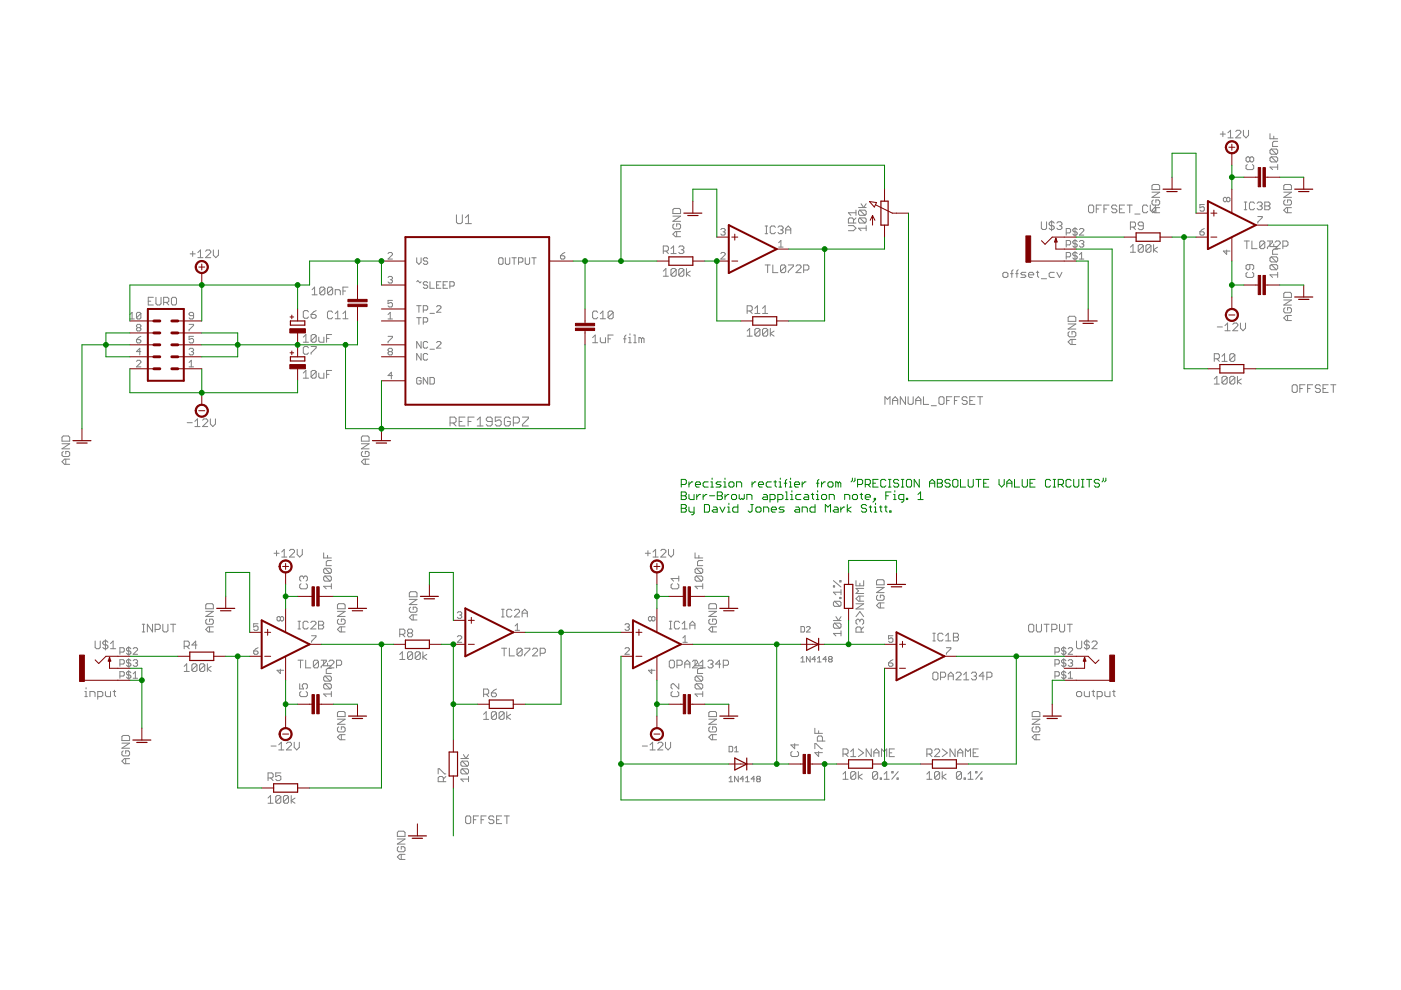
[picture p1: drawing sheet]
<svg xmlns="http://www.w3.org/2000/svg" width="297mm" height="210mm" viewBox="0 0 297 210" stroke-linecap="round" stroke-linejoin="round" font-family="sans-serif">
<g fill="none" stroke="#808080" stroke-width=".21">
<path d="M244.2 39.4l.3-.3h1.1l.3 .3v.8h-1.7zM258.7 28.4h1.1M259.3 27.9v1.1M260.3 28.2l.6-.6v1.6M260.3 29.2h1.2M262 27.9l.3-.3h.5l.3 .3v.3l-1.1 1h1.1M263.6 27.6v1.1l.6 .5 .5-.5v-1.1M264.5 34.9l-.3 .3v.5l.3 .3h1l.3-.3v-.5l-.3-.3M265 33.5l-.3-.2h-.2l-.3 .2v.6l.3 .2h.2l.3-.2M265 33.5l.3-.2h.2l.3 .2v.6l-.3 .2h-.2l-.3-.2M265 33.5v.6M269.3 28.3v1.1h1.6"/>
<path d="M269.5 31.6h1.1l.3 .3v.5l-.3 .3M269.5 33.3h1.1l.3 .2v.6l-.3 .2M269.5 33.3l-.2 .2v.6l.2 .2h1.1M269.5 31.6l-.2 .3v.5l.2 .3h1.1M269.5 33.3l1.1 1M269.5 31.6l1.1 1.1M270.1 28.9v.5M270.9 30h-.8l-.3 .2v.9h1.1M270.9 35.4h-1.6l.5 .6M270.9 34.9v1.1M272.5 39.1h1l.3 .3v.8h-1.6v-.8zM40.3 53.8h1.1"/>
<path d="M40.9 53.3v1.1M42 53.6l.5-.6v1.6M42 54.6h1M43.6 53.3l.3-.3h.5l.3 .3v.3l-1.1 1h1.1M45.2 53v1.1l.6 .5 .5-.5v-1.1M82.3 53.8l.2-.3h.5l.2 .3v.2l-.9 .9h.9M82.3 58.8l.2-.2h.5l.2 .2-.2 .5M82.7 59.3h.3M83 59.3l.2 .2-.2 .5h-.5l-.2-.2M88.3 54.7v.9l.5 .4 .5-.4v-.9M88.3 59.7l.3-.2 .4 .5 .3-.3M90.7 54.9l-.3-.2h-.4l-.3 .4 .3 .3h.4l.3 .4-.3 .2h-.4l-.3-.2"/>
<path d="M90.7 60l-.3-.3h-.4l-.3 .5 .3 .2h.4l.3 .5-.3 .2h-.4l-.3-.2M91.2 59.7v1.4h.9M93.5 59.7h-.9v1.4h.9M94.9 59.7h-.9v1.4h.9M96.8 45.6v1.5l.3 .3h.6l.3-.3v-1.5M98.7 46.2l.6-.6v1.8M98.7 47.4h1.2M106 54.7h.4l.3 .2v.9l-.3 .2h-.4l-.3-.2v-.9zM107.1 54.7v1.1l.3 .2h.4l.3-.2v-1.1M108.5 54.7h1M109 54.7v1.3M109.9 55.6h.7l.3-.2v-.5l-.3-.2h-.7v1.3"/>
<path d="M111.4 54.7v1.1l.2 .2h.5l.2-.2v-1.1M112.8 54.7h.9M113.2 54.7v1.3M118.8 54.2h.7l.3 .5-.3 .2h-.4l-.3-.2zM119.8 53.5l-1 .7M140.6 57.5l.6-.6v1.7M140.6 53.2h.8l.3-.2v-.6l-.3-.2h-.8v1.6M140.6 58.6h1.1M141.2 53.2l.5 .6M142.3 52.7l.5-.5v1.6M142.3 53.8h1.1M142.7 44.5l.2-.3h1.1l.3 .3v.8h-1.6z"/>
<path d="M142.7 45.8h1.6l-1.6 1.1h1.6M142.9 47.5l-.2 .2v.6l.2 .3h1.1l.3-.3v-.6l-.3-.2h-.5v.5M143.4 57.2l-.3-.3h-.6l-.2 .3v1.1M143.4 57.2v1.1l-.3 .3h-.6l-.2-.3M143.4 57.2l-1.1 1.1M143.5 49.1v1.1M143.9 52.4l.3-.2h.5l.3 .2v.3l-.3 .3M144.3 49.1h-1.1l-.5 .6 .5 .5h1.1M144.4 53h.3M144.7 53l.3 .2v.3l-.3 .3h-.5l-.3-.3M145 57.2v1.1l-.3 .3h-.5l-.3-.3M145 57.2l-.3-.3h-.5l-.3 .3v1.1"/>
<path d="M145 57.2l-1.1 1.1M145.5 56.9v1.7M146.3 57.5l-.8 .5 .8 .6M152.8 53.8l.3-.3h.4l.3 .3v.2l-1 .9h1M152.8 48.7l.3-.2h.4l.3 .2-.3 .4M153.3 49.1h.2M153.5 49.1l.3 .3-.3 .4h-.4l-.3-.2M162.2 56.2h1.1M162.2 49.6h.6M162.2 47.9h.6M162.5 47.9v1.7M162.8 56.2v1.6"/>
<path d="M163.9 56.2v1.6h1M164.4 48.2l-.3-.3h-.5l-.3 .3v1.1l.3 .3h.5l.3-.3M165 48.2l.2-.3h.6l.2 .3v.3l-.2 .2M165.1 51.5l.5-.5v1.4M165.1 52.4h.9M165.5 48.7h.3M165.8 48.7l.2 .3v.3l-.2 .3h-.6l-.2-.3M166.6 56.5l-.3-.3h-.5l-.3 .3v1M166.6 56.5v1l-.3 .3h-.5l-.3-.3M166.6 49.6v-1.1l.5-.6 .6 .6v1.1M166.6 56.5l-1.1 1M166.6 48.7h1.1"/>
<path d="M167.1 56.2h1.1v.3l-1.1 1v.3M168.8 56.5l.2-.3h.6l.2 .3v.2l-1 1.1h1M170.4 57.3h.8l.3-.3v-.5l-.3-.3h-.8v1.6M179.9 47.8h1.1l.5 .6-.5 .5h-1.1M181 47.3v-.8l-.3-.3h-.6l-.2 .3v.8h1.6M181.5 45.1h-1.6l.5 .6M181.5 44.6v1.1M181.5 46.2l-.5 .5M182 44h1.6M182.3 44.6h1.1l.2 .2v.6l-.2 .3M182.3 46.2h1.1l.2 .3v.5l-.2 .3M182.3 46.2l-.3 .3v.5l.3 .3h1.1"/>
<path d="M182.3 44.6l-.3 .2v.6l.3 .3h1.1M182.3 46.2l1.1 1.1M182.3 44.6l1.1 1.1M182.6 43.2l.5 .8 .5-.8M183.6 48.4h-1.6l.6 .5M183.6 47.8v1.1M212.9 57.7h.5l.3 .3v.5l-.3 .3h-.5l-.3-.3v-.5zM214.2 58h.6M214.8 57.2l-.3 .3v1.3M215.3 58h.6M215.9 57.2l-.3 .3v1.3M217.5 57.7h-.8l-.3 .3 .3 .3h.6l.2 .2-.2 .3h-.9"/>
<path d="M218.1 58.3h1.1v-.3l-.3-.3h-.6l-.2 .3v.5l.2 .3h.6M219.7 57.7h.5M220 57.5v1l.2 .3M220.8 47v1.4l.3 .3h.5l.3-.3v-1.4M220.8 59.1h1.1M223 46.8v2.1M223.5 47.3l-.3-.3h-.5l-.3 .3v.3l.3 .3h.5l.3 .2v.3l-.3 .3h-.5l-.3-.3M223.5 57.7h-.8l-.3 .3v.5l.3 .3h.8M224.1 47.3l.2-.3h.6l.2 .3v.3l-.2 .3M224.1 57.7l.5 1.1 .5-1.1M224.6 47.9h.3M224.9 47.9l.2 .2v.3l-.2 .3h-.6l-.2-.3"/>
<path d="M226.1 54.5h.7l.2-.3v-.4l-.2-.3h-.7v1.4M226.1 49.4h.7l.2-.3v-.4l-.2-.2h-.7v1.3M226.1 51.9h.7l.2-.2v-.5l-.2-.2h-.7v1.4M227.9 48.2v1.9M227.9 50.8v1.8M227.9 53.3v1.9M228.4 48.7l-.2-.2h-.5l-.2 .2 .2 .4h.5l.2 .3-.2 .4h-.5l-.2-.2M228.4 53.8l-.2-.3h-.5l-.2 .3 .2 .4h.5l.2 .3-.2 .4h-.5l-.2-.2M228.4 51.2l-.2-.2h-.5l-.2 .2 .2 .5h.5l.2 .2-.2 .5h-.5l-.2-.2M228.9 54.9h.9M228.9 48.7l.2-.2h.5l.2 .2v.2l-.9 .9h.9M228.9 51.2l.2-.2h.5l.2 .2-.2 .5"/>
<path d="M228.9 54l.4-.5v1.4M229.3 51.7h.3M229.6 51.7l.2 .2-.2 .5h-.5l-.2-.2M230.8 43.8l.3-.3h.5l.3 .3v1l-.3 .3h-.5l-.3-.3zM232.4 44.3h.6M233.5 43.5h-1.1v1.6M234.1 44.3h.5M235.1 43.5h-1v1.6M236.8 43.8l-.3-.3h-.5l-.3 .3v.2l.3 .3h.5l.3 .3v.2l-.3 .3h-.5l-.3-.3M237.3 44.3h.6M238.4 43.5h-1.1v1.6h1.1M239 43.5h1.1"/>
<path d="M239.5 43.5v1.6M239.7 48.2h.8l.2-.3v-.6l-.2-.2h-.8v1.6M239.7 52.4l.5-.5v1.6M239.7 53.5h1M240.2 48.2l.5 .5M240.6 45.4h1.1M242.4 52.1v1.1l-.3 .3h-.5l-.3-.3M242.4 47.9h-.8l-.3-.3v-.3l.3-.2h.5l.3 .2v1.1l-.3 .3h-.5l-.3-.3M242.4 52.1l-.3-.2h-.5l-.3 .2v1.1M242.4 52.1l-1.1 1.1M243.3 43.8l-.2-.3h-.6l-.2 .3v1l.2 .3h.6l.2-.3M243.9 43.5v1.1l.5 .5 .6-.5v-1.1"/>
<path d="M244 52.1v1.1l-.2 .3h-.6l-.2-.3M244 52.1l-.2-.2h-.6l-.2 .2v1.1M244 52.1l-1 1.1M244.2 40.7h1.7l-1.7 1.1h1.7M244.5 42.4l-.3 .3v.5l.3 .3h1.1l.3-.3v-.5l-.3-.3h-.5v.5M244.6 51.9v1.6M245.1 44v1.1M245.4 52.4l-.8 .6 .8 .5M245.9 44h-1.1l-.6 .6 .6 .5h1.1M254.4 49.1h.7l.2 .5-.2 .2h-.5l-.2-.2zM255.3 48.5l-.9 .6M255.3 43.4h-.9v.7l.7-.3 .2 .3v.4l-.2 .3h-.5l-.2-.3"/>
<path d="M260.1 42.1l.2-.3 .5 .3v.4l-.3 .3-.4-.3M260.1 42.1l-.3-.3-.4 .3v.4l.2 .3 .5-.3M260.1 42.1v.4M260.1 53v.9l-.7-.7h1.4M263.8 51.1h1.1M263.8 44.5h.6M263.8 42.8h.6M264.1 42.8v1.7M264.4 51.1v1.6M264.5 57.7l-.3 .3v.5l.3 .3h1l.3-.3v-.5l-.3-.3M265 56.1v.8l-.3 .3h-.2l-.3-.3v-.5l.3-.3h1l.3 .3v.5l-.3 .3M265.4 51.1v1.6h1.1"/>
<path d="M266 43.1l-.3-.3h-.5l-.3 .3v1.1l.3 .3h.5l.3-.3M266.5 43.1l.3-.3h.5l.3 .3v.3l-.3 .3M266.7 45.9h.9v.2l-.9 1v.2M267.1 43.7h.2M267.3 43.7l.3 .2v.3l-.3 .3h-.5l-.3-.3M268.2 51.4l-1.1 1.1M268.2 51.4l-.3-.3h-.5l-.3 .3v1.1M268.2 51.4v1.1l-.3 .2h-.5l-.3-.2M268.2 42.8h.8l.3 .3v.3l-.3 .3 .3 .2v.3l-.3 .3h-.8zM268.2 43.7h.8M268.7 51.1h1.1v.3l-1.1 1.1v.2M269.3 51.2v1.1h1.6"/>
<path d="M269.5 54.5h1.1l.3 .2v.6l-.3 .2M269.5 56.1h1.1l.3 .3v.5l-.3 .3M269.5 54.5l-.2 .2v.6l.2 .2h1.1M269.5 56.1l-.2 .3v.5l.2 .3h1.1M269.5 56.1l1.1 1.1M269.5 54.5l1.1 1M270.1 51.7v.6M270.3 51.4l.3-.3h.6l.2 .3v.2l-1.1 1.1h1.1M270.9 52.8h-.8l-.3 .3v.8h1.1M270.9 57.7v1.1M270.9 58.3h-1.6l.5 .5M272 52.2h.8l.3-.3v-.5l-.3-.3h-.8v1.6"/>
<path d="M272.2 40.7h1.6l-1.6 1.1h1.6M272.5 42.4l-.3 .3v.5l.3 .3h1l.3-.3v-.5l-.3-.3h-.5v.5M273 44v1.1M273.8 44h-1.1l-.5 .6 .5 .5h1.1M27.5 67.6h1M27.5 66.7l.5-.5v1.4M28.9 76.6l.3-.2h.4l.3 .2v.3l-1 .9h1M28.9 72h.7l.3 .5-.3 .2h-.4l-.3-.2zM29.2 69.5l-.3-.3 .3-.4h.4l.3 .2-.3 .5M29.2 69.5l-.3 .2 .3 .5h.4l.3-.3-.3-.4M29.2 69.5h.4M29.9 74.5h-1l.7-.6v1.3"/>
<path d="M29.9 66.5v.9l-.3 .2h-.4l-.3-.2M29.9 71.3l-1 .7M29.9 66.5l-.3-.3h-.4l-.3 .3v.9M29.9 66.5l-1 .9M31.4 63.9h.6M32.5 63h-1.1v1.7h1.1M33.1 63v1.4l.2 .3h.6l.2-.3v-1.4M34.7 64.1h.8l.3-.2v-.6l-.3-.3h-.8v1.7M35.2 64.1l.6 .6M36.6 63h.5l.3 .3v1.1l-.3 .3h-.5l-.3-.3v-1.1zM40.1 76.9l.5-.5v1.4M40.1 77.8h.9"/>
<path d="M40.1 74.1l.2-.2h.5l.2 .2v.2l-.2 .2M40.1 68.8h.9v.2l-.9 .9v.3M40.6 74.5h.2M40.8 74.5l.2 .3v.2l-.2 .2h-.5l-.2-.2M41 71.3h-.9v.7l.5-.2 .4 .2v.5l-.2 .2h-.5l-.2-.2M41 66.9h-.7l-.2-.2 .2-.5h.5l.2 .3v.9l-.2 .2h-.5l-.2-.2M64.3 71.5l.6-.6v1.7M64.3 79.1l.6-.6v1.7M64.3 72.6h1.1M65.4 66.1l-.3-.3h-.5l-.3 .3v1.1l.3 .3h.5l.3-.3M65.4 73.7l-.3-.2h-.5l-.3 .2v1.1l.3 .3h.5l.3-.3M66 66.7h.8l.2 .3v.2l-.2 .3h-.6l-.2-.3z"/>
<path d="M66 73.5h1v.2l-1 1.1v.3M66.2 61.4l.5-.5v1.6M66.2 62.5h1M67 71.2v1.1l-.2 .3h-.6l-.2-.3M67 71.2l-.2-.3h-.6l-.2 .3v1.1M67 78.8l-.2-.3h-.6l-.2 .3v1.1M67 78.8v1.1l-.2 .3h-.6l-.2-.3M67 71.2l-1 1.1M67 78.8l-1 1.1M67 65.8l-.5 .3-.5 .6M67.6 71.5v.8l.3 .3h.8v-1.1M67.6 79.1v.8l.3 .3h.8v-1.1"/>
<path d="M68.9 61.2v1l-.3 .3h-.5l-.3-.3M68.9 61.2l-.3-.3h-.5l-.3 .3v1M68.9 61.2l-1.1 1M69.2 71.8h.6M69.2 79.4h.6M70.3 70.9h-1.1v1.7M70.3 78.5h-1.1v1.7M70.5 61.2l-.2-.3h-.6l-.3 .3v1M70.5 66.2l-.2-.2h-.6l-.3 .2v1.1l.3 .3h.6l.2-.3M70.5 61.2v1l-.2 .3h-.6l-.3-.3M70.5 61.2l-1.1 1M71.1 62.5v-1.1h.8l.3 .3v.8"/>
<path d="M71.1 67.6h1.1M71.1 66.5l.5-.5v1.6M72.7 61.7h.6M72.7 67.6h1.1M72.7 66.5l.6-.5v1.6M73.8 60.9h-1.1v1.6M82.3 71.3h.9v.2l-.9 1v.2M82.3 67.6h.9M82.3 66.7l.4-.5v1.4M82.5 74.5l-.2 .3 .2 .4h.5l.2-.2-.2-.5M82.5 74.5l-.2-.2 .2-.4h.5l.2 .2-.2 .4M82.5 74.5h.5"/>
<path d="M83.2 63.7h-.9v.7l.7-.2 .2 .2v.5l-.2 .2h-.5l-.2-.2M83.2 79.6h-.9l.7-.7v1.4M88.3 64.8h1M88.3 67.4h1M88.8 64.8v1.4M88.8 67.4v1.3M89.3 72.4v1.4l-1-1.4v1.4M89.3 75v1.3l-1-1.3v1.3M89.7 65.7h.7l.3-.2v-.5l-.3-.2h-.7v1.4M89.7 68.3h.7l.3-.2v-.5l-.3-.2h-.7v1.3M90.7 72.6l-.3-.2h-.4l-.3 .2v1l.3 .2h.4l.3-.2M90.7 75.2l-.3-.2h-.4l-.3 .2v.9l.3 .2h.4l.3-.2"/>
<path d="M91.2 66.4h.9M91.2 74h.9M92.6 60.4h.4M92.6 65l.2-.2h.5l.2 .2v.3l-.9 .9h.9M92.6 72.6l.2-.2h.5l.2 .2v.3l-.9 .9h.9M94 60.4h.4M95.4 60.7h.7l.2-.3v-.4l-.2-.3h-.7v1.4M125.6 71.6l.6-.6v1.7M125.6 72.7h1.1M126.7 66.2l-.3-.2h-.5l-.3 .2v1.1l.3 .3h.5l.3-.3M127.3 71.6v.8l.3 .3h.8v-1.1M127.3 67.6h1.1"/>
<path d="M127.3 66.5l.5-.5v1.6M128.9 71.8h.6M130 66.2l-.3-.2h-.5l-.3 .2v1.1M130 71h-1.1v1.7M130 66.2l-1.1 1.1M130 66.2v1.1l-.3 .3h-.5l-.3-.3M132.2 71.8h.5M132.7 71l-.2 .3v1.4M133.3 72.7h.5M133.3 71.6h.3v1.1M133.6 70.8v.2M134.4 72.7h.5"/>
<path d="M134.4 71h.2v1.7M136 71.8l-.3-.2h-.2v1.1M136 71.8v.9M136 71.8l.3-.2 .2 .2v.9M158.4 70.2l.5-.6v1.7M158.4 71.3h1.1M158.4 65.9h.8l.3-.2v-.6l-.3-.3h-.8v1.7M158.9 65.9l.6 .6M160 66.5h1.1M160 65.4l.6-.6v1.7M161.1 69.9v1.1l-.2 .3h-.6l-.3-.3M161.1 69.9l-.2-.3h-.6l-.3 .3v1.1"/>
<path d="M161.1 69.9l-1.1 1.1M161.7 65.4l.5-.6v1.7M161.7 66.5h1.1M162.8 69.9v1.1l-.3 .3h-.6l-.2-.3M162.8 69.9l-.3-.3h-.6l-.2 .3v1.1M162.8 69.9l-1.1 1.1M163.3 69.6v1.7M164.1 70.2l-.8 .5 .8 .6M226.5 68.7h1.6l-1.6 1.1h1.6M226.7 70.3l-.2 .3v.5l.2 .3h1.1l.3-.3v-.5l-.3-.3h-.5v.6M226.7 67.1h1.1l.3 .2v.8h-1.6v-.8zM227.3 72v1"/>
<path d="M228.1 72h-1.1l-.5 .5 .5 .5h1.1M257.5 76.1h.8l.2-.3v-.5l-.2-.3h-.8v1.6M258 76.1l.5 .5M258.1 69.3h1.1M259.1 75.5l.5-.5v1.6M259.1 76.6h1.1M259.7 69l.6-.5v1.6M259.7 70.1h1.1M261.4 68.8l.2-.3h.6l.2 .3v.2l-1 1.1h1M261.8 75.3l-.3-.3h-.5l-.3 .3v1M261.8 75.3v1l-.3 .3h-.5l-.3-.3M261.8 75.3l-1.1 1"/>
<path d="M262.4 79.8v1.6M263 68.5v1.1l.5 .5 .6-.5v-1.1M272.2 63.6h1.6l-1.6 1.1h1.6M272.5 65.2l-.3 .3v.6l.3 .2h1l.3-.2v-.6l-.3-.3h-.5v.6M272.5 62h1l.3 .3v.8h-1.6v-.8zM273 66.9v1.1M273.8 66.9h-1.1l-.5 .5 .5 .6h1.1M13.1 94.1h1.7l-1.7 1.1h1.7M13.4 95.7l-.3 .3v.5l.3 .3h1.1l.3-.3v-.5l-.3-.3h-.6v.6M13.4 92.4h1.1l.3 .3v.8h-1.7v-.8zM13.9 97.3v1.1M14.8 97.3h-1.1l-.6 .6 .6 .5h1.1"/>
<path d="M39.7 89.6h1.1M41.3 89.3l.6-.5v1.6M41.3 90.4h1.1M42.9 89.1l.3-.3h.6l.2 .3v.2l-1.1 1.1h1.1M44.6 88.8v1.1l.5 .5 .6-.5v-1.1M64.3 80.2h1.1M76.6 94.1h1.7l-1.7 1.1h1.7M76.6 92.7l.3-.3h1.1l.3 .3v.8h-1.7zM76.9 95.7l-.3 .3v.5l.3 .3h1.1l.3-.3v-.5l-.3-.3h-.6v.6M77.4 97.3v1.1M78.3 97.3h-1.1l-.6 .6 .6 .5h1.1M89.3 80.3l-.3-.3h-.4l-.3 .3v.9l.3 .2h.4l.3-.2v-.5h-.5"/>
<path d="M90.7 80v1.4l-1-1.4v1.4M91.2 80h.7l.2 .3v.9l-.2 .2h-.7zM95.4 89.7h1l.3-.3v-.6l-.3-.4h-1v1.9M96.1 89.7l.6 .6M97.3 89.4h.7M98.6 88.4h-1.3v1.9h1.3M99.3 89.4h.6M100.5 88.4h-1.2v1.9M101.2 90.3h1.2M101.2 89l.6-.6v1.9M104.4 89.4h-1l-.3-.4v-.2l.3-.4h.6l.4 .4v1.2l-.4 .3h-.6l-.3-.3M106.3 88.4h-1.3v1l1-.4 .3 .4v.6l-.3 .3h-.7l-.3-.3"/>
<path d="M108.2 88.8l-.3-.4h-.6l-.4 .4v1.2l.4 .3h.6l.3-.3v-.6h-.7M108.8 89.7h1l.3-.3v-.6l-.3-.4h-1v1.9M110.8 88.4h1.2v.4l-1.2 1.2v.3h1.2M187.6 85.7v-1.6l.6 .6 .5-.6v1.6M189.3 85.7v-1l.5-.6 .5 .6v1M189.3 84.9h1M192 84.1v1.6l-1.1-1.6v1.6M192.5 84.1v1.4l.3 .2h.5l.3-.2v-1.4M194.2 84.9h1M194.2 85.7v-1l.5-.6 .5 .6v1M195.8 84.1v1.6h1.1M197.4 86h1.1"/>
<path d="M199.3 84.1h.6l.3 .3v1.1l-.3 .2h-.6l-.2-.2v-1.1zM200.7 84.9h.6M201.8 84.1h-1.1v1.6M202.4 84.9h.5M203.4 84.1h-1v1.6M205.1 84.4l-.3-.3h-.5l-.3 .3v.3l.3 .2h.5l.3 .3v.3l-.3 .2h-.5l-.3-.2M205.6 84.9h.6M206.7 84.1h-1.1v1.6h1.1M207.3 84.1h1M207.8 84.1v1.6M257.5 80.3l.5-.5v1.6M257.5 81.4h1"/>
<path d="M260.2 80.1v1.1l-.3 .2h-.5l-.3-.2M260.2 80.1l-.3-.3h-.5l-.3 .3v1.1M260.2 80.1l-1.1 1.1M261.8 80.1v1.1l-.3 .2h-.5l-.3-.2M261.8 80.1l-.3-.3h-.5l-.3 .3v1.1M261.8 80.1l-1.1 1.1M263.2 80.3l-.8 .6 .8 .5M274.2 81.6h.6l.2 .3v1l-.2 .3h-.6l-.2-.3v-1zM275.6 82.4h.5M276.7 81.6h-1.1v1.6M277.2 82.4h.6M278.3 81.6h-1.1v1.6"/>
<path d="M280 81.9l-.3-.3h-.6l-.2 .3v.2l.2 .3h.6l.3 .3v.2l-.3 .3h-.6l-.2-.3M280.5 82.4h.6M281.6 81.6h-1.1v1.6h1.1M282.2 81.6h1M282.7 81.6v1.6M58.1 117.3h1.1M58.6 116.8v1.1M59.7 118.1h1.1M59.7 117l.6-.5v1.6M61.4 116.8l.2-.3h.6l.2 .3v.2l-1 1.1h1M63 116.5v1.1l.5 .5 .6-.5v-1.1M68.6 117.2v1.1h1.7"/>
<path d="M69.4 117.8v.5M70.3 118.9h-.9l-.2 .2v.8h1.1M136.8 117.3h1.1M137.4 116.8v1.1M138.5 117l.5-.5v1.6M138.5 118.1h1.1M140.1 116.8l.3-.3h.5l.3 .3v.2l-1.1 1.1h1.1M141.7 116.5v1.1l.6 .5 .5-.5v-1.1M147.4 117.2v1.1h1.6M148.2 117.8v.5M149 118.9h-.8l-.3 .2v.8h1.1M20.2 135.9v1.4l.2 .2h.6l.3-.2v-1.4"/>
<path d="M22.4 135.6v2.2M22.9 136.2l-.3-.3h-.5l-.3 .3v.3l.3 .2h.5l.3 .3v.3l-.3 .2h-.5l-.3-.2M23.4 137.5h1.1M23.4 136.5l.6-.6v1.6M25.4 138.3h.7l.3-.3v-.4l-.3-.3h-.7v1.4M27.3 137.1v1.9M27.3 139.6v1.9M27.7 137.6l-.2-.3h-.4l-.3 .3 .3 .4h.4l.2 .3-.2 .4h-.4l-.3-.2M28.2 137.6l.3-.3h.4l.3 .3v.2l-1 .9h1M30.2 134h.5M30.2 132.4h.5M30.4 132.4v1.6"/>
<path d="M32.3 132.4v1.6l-1.1-1.6v1.6M32.9 133.5h.8l.3-.3v-.6l-.3-.2h-.8v1.6M34.5 132.4v1.3l.3 .3h.5l.3-.3v-1.3M36.2 132.4h1.1M36.7 132.4v1.6M39.1 137h.8l.2-.2v-.6l-.2-.3h-.8v1.7M39.6 137l.5 .6M41.8 136.8h-1.1l.8-.9v1.7M43.6 129.6h1.6l-1.6 1.1h1.6M43.9 131.3l-.3 .2v.6l.3 .3h1.1l.2-.3v-.6l-.2-.2h-.6v.5M43.9 128h1.1l.2 .3v.8h-1.6v-.8zM44.4 132.9v1.1"/>
<path d="M45.2 132.9h-1l-.6 .6 .6 .5h1M53.8 138h.7l.2 .5-.2 .2h-.5l-.2-.2zM54.7 132.2h-.9v.7l.5-.2 .4 .2v.5l-.2 .2h-.5l-.2-.2M54.7 137.3l-.9 .7M59.4 131l-.2-.3-.5 .3v.4l.3 .3 .4-.3M59.4 131l.3-.3 .4 .3v.4l-.2 .3-.5-.3M59.4 131v.4M63.2 140h1.1M63.2 133.3h.5M63.2 131.7h.5M63.4 131.7v1.6M63.7 140v1.6"/>
<path d="M63.8 123.8l-.3 .2v.6l.3 .2h1.1l.3-.2v-.6l-.3-.2M64.4 122.4l-.3-.3h-.3l-.3 .3v.5l.3 .3M64.4 122.4l.2-.3h.3l.3 .3v.5l-.3 .3M64.4 122.4v.3M64.8 140v1.6h1.1M65.3 132l-.2-.3h-.6l-.2 .3v1.1l.2 .2h.6l.2-.2M65.9 132l.3-.3h.5l.3 .3v.3l-1.1 1h1.1M66.1 134.8h.9v.2l-.9 1v.2M67.5 131.7h.8l.3 .3v.3l-.3 .2 .3 .3v.3l-.3 .2h-.8zM67.5 132.5h.8M68.1 140h1.1v.3l-1.1 1v.3M68.9 122.1l-.3 .3v.5l.3 .3h1.1"/>
<path d="M68.9 122.1h1.1l.3 .3v.5l-.3 .3M68.9 120.5l-.3 .3v.5l.3 .3h1.1M68.9 120.5h1.1l.3 .3v.5l-.3 .3M68.9 122.1l1.1 1.1M68.9 120.5l1.1 1.1M70.3 124.3h-1.7l.6 .5M70.3 123.8v1M71.5 129.6h1.7l-1.7 1.1h1.7M71.5 128.3l.3-.3h1.1l.3 .3v.8h-1.7zM71.8 131.3l-.3 .2v.6l.3 .3h1.1l.3-.3v-.6l-.3-.2h-.5v.5M72.4 132.9v1.1M73.2 132.9h-1.1l-.6 .6 .6 .5h1.1"/>
<path d="M84.8 134.5h.8l.3-.3v-.5l-.3-.3h-.8v1.6M84.8 138.7l.5-.5v1.6M84.8 139.8h1.1M85.3 134.5l.6 .5M86.7 134.2l-.3-.3v-.2l.3-.3h.5l.3 .3v.2l-.3 .3M86.7 134.2l-.3 .3v.2l.3 .3h.5l.3-.3v-.2l-.3-.3M86.7 134.2h.5M86.8 127.1h1.6l-1.6 1.1h1.6M87.1 128.7l-.3 .3v.5l.3 .3h1l.3-.3v-.5l-.3-.3h-.5v.6M87.1 125.5h1l.3 .2v.8h-1.6v-.8zM87.5 138.5l-1.1 1.1M87.5 138.5v1.1l-.3 .2h-.5l-.3-.2"/>
<path d="M87.5 138.5l-.3-.3h-.5l-.3 .3v1.1M87.6 130.4v1M88.4 130.4h-1.1l-.5 .5 .5 .5h1.1M89.1 138.5v1.1l-.3 .2h-.5l-.3-.2M89.1 138.5l-.3-.3h-.5l-.3 .3v1.1M89.1 138.5l-1.1 1.1M89.7 138.2v1.6M90.5 138.7l-.8 .6 .8 .5M97 135l.2-.2h.5l.2 .2v.3l-.9 .9h.9M97 129.9l.2-.2h.5l.2 .2-.2 .5M97.4 130.4h.3M97.7 130.4l.2 .2-.2 .5h-.5l-.2-.2"/>
<path d="M106.3 137.4h1.1M106.3 130.8h.6M106.3 129.2h.6M106.6 129.2v1.6M106.9 137.4v1.7M108 137.4v1.7h1.1M108.5 129.5l-.3-.3h-.5l-.3 .3v1l.3 .3h.5l.3-.3M109.1 129.5l.2-.3h.6l.3 .3v.2l-1.1 1.1h1.1M109.2 133.6h1M109.2 132.7l.5-.5v1.4M110.7 137.7l-.3-.3h-.5l-.3 .3v1.1M110.7 137.7v1.1l-.3 .3h-.5l-.3-.3"/>
<path d="M110.7 130.8v-1.1l.6-.5 .5 .5v1.1M110.7 137.7l-1.1 1.1M110.7 130h1.1M111.3 137.4h1v.3l-1 1.1v.3M112.9 137.7l.3-.3h.5l.3 .3v.3l-1.1 1.1h1.1M114.5 138.5h.8l.3-.2v-.6l-.3-.3h-.8v1.7M132.5 132.5l.2-.3h.5l.2 .3-.2 .4M132.5 137.6l.2-.3h.5l.2 .3v.2l-.9 .9h.9M133 132.9h.2M133.2 132.9l.2 .3-.2 .4h-.5l-.2-.2M138.2 131l.2-.3 .5 .3v.4l-.3 .3-.4-.3M138.2 131l-.3-.3-.4 .3v.4l.2 .3 .5-.3"/>
<path d="M138.2 131v.4M141.9 133.3h.6M141.9 131.7h.6M142.2 140h.5l.3 .3v1l-.3 .3h-.5l-.3-.3v-1zM142.2 131.7v1.6M142.6 123.8l-.3 .2v.6l.3 .2h1l.3-.2v-.6l-.3-.2M143.9 122.1v1.1M143.9 122.7h-1.6l.5 .5M144.1 132l-.3-.3h-.5l-.3 .3v1.1l.3 .2h.5l.3-.2M144.6 132.3l.6-.6v1.6M144.6 133.3h1.1M144.8 135.3l.4-.5v1.4"/>
<path d="M144.8 136.2h.9M146.3 133.3v-1l.5-.6 .5 .6v1M146.3 132.5h1M147.6 120.5h1.1l.3 .3v.5l-.3 .3M147.6 122.1h1.1l.3 .3v.5l-.3 .3M147.6 122.1l-.2 .3v.5l.2 .3h1.1M147.6 120.5l-.2 .3v.5l.2 .3h1.1M147.6 122.1l1.1 1.1M147.6 120.5l1.1 1.1M149 123.8v1M149 124.3h-1.6l.5 .5M150.3 129.6h1.6l-1.6 1.1h1.6"/>
<path d="M150.6 131.3l-.3 .2v.6l.3 .3h1l.3-.3v-.6l-.3-.2h-.5v.5M150.6 128h1l.3 .3v.8h-1.6v-.8zM151.1 132.9v1.1M151.9 132.9h-1.1l-.5 .6 .5 .5h1.1M169.8 132.8h.6l.2 .2v.8l-.2 .2h-.6zM169.8 139.6l.4-.4v1.2M171 133l.2-.2h.4l.2 .2v.2l-.8 .8h.8M171.8 139.2v1.2l-.8-1.2v1.2M172.9 139.8h-.8l.6-.6v1.2M173.3 139.6l.4-.4v1.2M175.3 139.8h-.8l.6-.6v1.2M175.9 139.8l-.2 .2 .2 .4h.3l.2-.2-.2-.4"/>
<path d="M175.9 139.8h.3M175.9 139.8l-.2-.2 .2-.4h.3l.2 .2-.2 .4M176.7 124.2h.3v.3h-.3zM176.7 131.6h1.6M176.7 123.1l1.6 1.4M177 127.5h1.1l.2 .2v.6l-.2 .3M177 132.1h1.1l.2 .3v.5l-.2 .3M177 132.1l-.3 .3v.5l.3 .3h1.1M177 127.5l-.3 .2v.6l.3 .3h1.1M177 132.1l1.1 1.1M177 127.5l1.1 1.1M177.2 130.7l.6 .9 .5-.9"/>
<path d="M178.1 123.1h.2v.3h-.2zM178.1 126.7h.2v.2h-.2zM178.3 134.3h-1.6l.5 .5M178.3 125v1.1M178.3 133.8v1M178.3 125.6h-1.6l.5 .5M181.5 128h1.6l-1.6 1.1h1.6M181.5 123.1v1.1h1.6v-1.1M181.5 130.7l.8-1 .8 1M182.3 131.6l-.3-.3h-.2l-.3 .3v.5l.3 .3M182.3 131.6l.3-.3h.2l.3 .3v.5l-.3 .3M182.3 123.7v.5"/>
<path d="M182.3 126.4v1.1M182.3 131.6v.2M182.6 134v-.8l-.3-.3h-.5l-.3 .3v.8h1.6M183.1 126.4h-1.1l-.5 .5 .5 .6h1.1M183.1 132.9l-.5 .6M183.1 124.8h-1.6l.5 .5-.5 .5h1.6M185.8 124.5h1.7l-1.7 1.1h1.7M186.1 126.2l-.3 .2v.6l.3 .3h1.1l.3-.3v-.6l-.3-.2h-.6v.5M186.1 122.9h1.1l.3 .3v.8h-1.7v-.8zM186.6 127.8v1.1M187.5 127.8h-1.1l-.6 .6 .6 .5h1.1M189.3 134.8h-.9v.7l.4-.2 .5 .2v.5l-.2 .2h-.5l-.2-.2"/>
<path d="M189.3 139.9l-.9 .7M197.8 135.9h.5M197.8 134.3h.5M198 134.3v1.6M199.9 134.5l-.2-.2h-.6l-.2 .2v1.1l.2 .3h.6l.2-.3M200.5 134.8l.5-.5v1.6M200.5 135.9h1.1M200.7 137.3h.9v.3l-.9 .9v.2M202.1 134.3h.8l.3 .2v.3l-.3 .3 .3 .2v.3l-.3 .3h-.8zM202.1 135.1h.8M218.1 132.6l.3-.2h.5l.3 .2v1.1l-.3 .3h-.5l-.3-.3zM219.7 132.4v1.3l.3 .3h.5l.3-.3v-1.3"/>
<path d="M221.4 132.4h1M221.9 132.4v1.6M223 133.5h.8l.3-.3v-.6l-.3-.2h-.8v1.6M223.7 138.3h.7l.2-.3v-.4l-.2-.3h-.7v1.4M224.6 132.4v1.3l.3 .3h.5l.3-.3v-1.3M225.5 137.1v1.9M225.5 139.6v1.9M226 137.6l-.2-.3h-.5l-.2 .3 .2 .4h.5l.2 .3-.2 .4h-.5l-.2-.2M226.3 132.4h1.1M226.5 137.6l.2-.3h.5l.2 .3v.2l-.9 .9h.9M226.8 132.4v1.6M228.2 135.9v1.4l.3 .2h.6l.2-.2v-1.4"/>
<path d="M230.4 135.6v2.2M231 136.2l-.3-.3h-.6l-.2 .3v.3l.2 .2h.6l.3 .3v.3l-.3 .2h-.6l-.2-.2M231.5 136.2l.3-.3h.5l.3 .3v.3l-1.1 1h1.1M18 146.6h.2v1.1M18 147.7h.5M18.2 145.8v.3M19.1 147.7v-1.1h.8l.3 .3v.8M20.7 147.7h.8l.3-.3v-.5l-.3-.3h-.8v1.7M22.4 146.6v.8l.2 .3h.8v-1.1M24 146.6h.5M24.3 146.3v1.1l.2 .3M25.4 140.8h.7l.3-.2v-.5l-.3-.2h-.7v1.4"/>
<path d="M25.4 143.3h.7l.3-.2v-.5l-.3-.2h-.7v1.4M25.8 156.2l.3-.3h1.1l.3 .3v.8h-1.7zM25.8 157.6h1.7l-1.7 1h1.7M26.1 159.2l-.3 .3v.5l.3 .3h1.1l.3-.3v-.5l-.3-.3h-.6v.5M27.3 142.2v1.8M27.7 140.1l-.2-.2h-.4l-.3 .2 .3 .5h.4l.2 .2-.2 .5h-.4l-.3-.3M27.7 142.6l-.2-.2h-.4l-.3 .2 .3 .5h.4l.2 .2-.2 .5h-.4l-.3-.2M28.2 143.8h1M28.2 142.9l.5-.5v1.4M28.2 140.1l.3-.2h.4l.3 .2-.3 .5M28.7 140.6h.2M28.9 140.6l.3 .2-.3 .5h-.4l-.3-.3"/>
<path d="M39.1 141.3l.5-.6v1.7M39.1 142.4h1M41.8 141v1.1l-.3 .3h-.5l-.3-.3M41.8 141l-.3-.3h-.5l-.3 .3v1.1M41.8 141l-1.1 1.1M43.4 141v1.1l-.3 .3h-.5l-.3-.3M43.4 141l-.3-.3h-.5l-.3 .3v1.1M43.4 141l-1.1 1.1M44 140.7v1.7M44.8 141.3l-.8 .5 .8 .6M57.5 158.2h1M59.1 159h1.1"/>
<path d="M59.1 157.9l.5-.5v1.6M59.4 141.9v.9l-.7-.7h1.4M60.7 157.6l.3-.2h.6l.2 .2v.3l-1.1 1.1h1.1M62.4 157.4v1.1l.5 .5 .6-.5v-1.1M63.5 145v1.1h.9l-.3-.6v-.3l.3-.2h.5l.3 .2v.6l-.3 .3M63.8 146.6l-.3 .3v.5l.3 .3h1.1l.3-.3v-.5l-.3-.3M67.5 140.3l-.2-.3h-.6l-.3 .3v1M67.5 140.3v1l-.2 .3h-.6l-.3-.3M67.5 140.3l-1.1 1M68.6 140.1v1.1h1.7M68.9 143.3h1.1l.3 .3v.5l-.3 .3M68.9 145l-.3 .2v.6l.3 .3h1.1"/>
<path d="M68.9 145h1.1l.3 .2v.6l-.3 .3M68.9 143.3l-.3 .3v.5l.3 .3h1.1M68.9 145l1.1 1.1M68.9 143.3l1.1 1.1M69.4 140.6v.6M69.7 140.3l.3-.3h.5l.3 .3v.2l-1.1 1.1h1.1M70.3 147.2h-1.7l.6 .5M70.3 141.7h-.9l-.2 .3v.8h1.1M70.3 146.6v1.1M71.4 141.1h.8l.2-.3v-.5l-.2-.3h-.8v1.6M71.5 152.5h1.7l-1.7 1.1h1.7M71.5 151.1l.3-.2h1.1l.3 .2v.8h-1.7z"/>
<path d="M71.8 154.1l-.3 .3v.5l.3 .3h1.1l.3-.3v-.5l-.3-.3h-.5v.6M72.4 155.8v1M73.2 155.8h-1.1l-.6 .5 .6 .5h1.1M98.3 160l.5 .8 .5-.8M102.5 147.2h.9l.2-.3v-.5l-.2-.3h-.9v1.6M102.5 151.4l.6-.5v1.6M102.5 152.5h1.1M103.1 147.2l.5 .5M104.2 146.9h.8l.3 .3v.2l-.3 .3h-.6l-.2-.3zM105.3 151.2v1.1l-.3 .2h-.6l-.2-.2M105.3 151.2l-.3-.3h-.6l-.2 .3v1.1M105.3 151.2l-1.1 1.1"/>
<path d="M105.3 146.1l-.6 .3-.5 .5M106.9 151.2v1.1l-.3 .2h-.5l-.3-.2M106.9 151.2l-.3-.3h-.5l-.3 .3v1.1M106.9 151.2l-1.1 1.1M107.4 150.9v1.6M108.3 151.4l-.9 .6 .9 .5M136.2 158.2h1.1M137.8 157.9l.6-.5v1.6M137.8 159h1.1M138.2 141.9v.9l-.7-.7h1.4M139.5 157.6l.2-.2h.6l.2 .2v.3l-1 1.1h1M141.1 157.4v1.1l.5 .5 .6-.5v-1.1"/>
<path d="M142.6 146.6l-.3 .3v.5l.3 .3h1l.3-.3v-.5l-.3-.3M143.5 141.1h.9l.2-.3v-.5l-.2-.3h-.9v1.6M143.9 145v1.1l-1.1-1.1h-.2l-.3 .2v.6l.3 .3M145.2 141.6v-1.1l.5-.5 .6 .5v1.1M145.2 140.8h1.1M146.8 140.3l.3-.3h.5l.3 .3v.2l-1.1 1.1h1.1M147.4 140.1v1.1h1.6M147.6 143.3h1.1l.3 .3v.5l-.3 .3M147.6 145h1.1l.3 .2v.6l-.3 .3M147.6 143.3l-.2 .3v.5l.2 .3h1.1M147.6 145l-.2 .2v.6l.2 .3h1.1M147.6 145l1.1 1.1"/>
<path d="M147.6 143.3l1.1 1.1M148.2 140.6v.6M148.4 141.6h1.1M148.4 140.5l.6-.5v1.6M149 141.7h-.8l-.3 .3v.8h1.1M149 146.6v1.1M149 147.2h-1.6l.5 .5M150.1 140.3l.2-.3h.6l.3 .3v.2l-.3 .3M150.3 151.1l.3-.2h1l.3 .2v.8h-1.6zM150.3 152.5h1.6l-1.6 1.1h1.6M150.6 154.1l-.3 .3v.5l.3 .3h1l.3-.3v-.5l-.3-.3h-.5v.6M150.6 140.8h.3"/>
<path d="M150.9 140.8l.3 .3v.2l-.3 .3h-.6l-.2-.3M151.1 155.8v1M151.9 155.8h-1.1l-.5 .5 .5 .5h1.1M152.8 140.8h-1.1l.8-.8v1.6M153.4 141.1h.8l.3-.3v-.5l-.3-.3h-.8v1.6M154.6 158.2h.6l.1 .2v.8l-.1 .2h-.6zM155.7 159.4h.8M155.7 158.6l.4-.4v1.2M167.9 159.3l-.2 .3v.5l.2 .3h1.1l.3-.3v-.5l-.3-.3M168.5 157.7v1l-.8-.8h1.6M169.8 140.4h.8M172.8 154.4v1.1h1.6"/>
<path d="M172.8 158.7v-1h.2l1.1 1h.3M173.3 140.4h.8M173.6 159.3v1.1l-.8-.8h1.6M173.6 154.9v.6M174.4 157.1v-.8l-.3-.3h-.5l-.3 .3v.8h1.6M178.7 159.9h.8l.3-.3v-.5l-.3-.3h-.8v1.6M179.3 159.9l.5 .5M180.4 159.3l.5-.5v1.6M182 158.8l1.1 .8-1.1 .8M184.7 158.8v1.6l-1.1-1.6v1.6M185.3 159.6h1.1M188.4 140.6h.7l.2 .4-.2 .3h-.5l-.2-.3z"/>
<path d="M188.6 159.6h.5M189.6 158.8h-1v1.6h1M196.5 159.9h.8l.3-.3v-.5l-.3-.3h-.8v1.6M197 159.9l.6 .5M198 142.5h.6l.3 .3v1.1l-.3 .2h-.6l-.2-.2v-1.1zM198.1 159.1l.3-.3h.5l.3 .3v.2l-1.1 1.1h1.1M199.4 143.6h.8l.3-.3v-.5l-.3-.3h-.8v1.6M199.8 158.8l1.1 .8-1.1 .8M201 144.1v-1l.6-.6 .5 .6v1M201 143.3h1.1M202.5 158.8v1.6l-1.1-1.6v1.6M202.7 142.8l.2-.3h.6l.3 .3v.3l-1.1 1h1.1"/>
<path d="M203.1 159.6h1M204.3 144.1h1.1M204.3 143.1l.6-.6v1.6M206 142.8l.2-.3h.6l.2 .3v.3l-.2 .2M206.3 159.6h.6M206.5 143.3h.3M206.8 143.3l.2 .3v.3l-.2 .2h-.6l-.2-.2M207.4 158.8h-1.1v1.6h1.1M208.7 143.3h-1.1l.8-.8v1.6M209.2 143.6h.8l.3-.3v-.5l-.3-.3h-.8v1.6M218.8 152.5h1.7l-1.7 1.1h1.7M218.8 151.1l.3-.2h1.1l.3 .2v.8h-1.7z"/>
<path d="M219.1 154.1l-.3 .3v.5l.3 .3h1.1l.3-.3v-.5l-.3-.3h-.5v.6M219.7 155.8v1M220.5 155.8h-1.1l-.6 .5 .6 .5h1.1M223.7 140.8h.7l.2-.2v-.5l-.2-.2h-.7v1.4M223.7 143.3h.7l.2-.2v-.5l-.2-.2h-.7v1.4M225.5 142.2v1.8M226 142.6l-.2-.2h-.5l-.2 .2 .2 .5h.5l.2 .2-.2 .5h-.5l-.2-.2M226 140.1l-.2-.2h-.5l-.2 .2 .2 .5h.5l.2 .2-.2 .5h-.5l-.2-.3M226.5 140.1l.2-.2h.5l.2 .2-.2 .5M226.5 143.8h.9M226.5 142.9l.4-.5v1.4M226.9 140.6h.3"/>
<path d="M227.2 140.6l.2 .2-.2 .5h-.5l-.2-.3M228.5 146.6h.6l.2 .3v.5l-.2 .3h-.6l-.3-.3v-.5zM229.9 146.6v.8l.2 .3h.9v-1.1M231.5 146.6h.6M231.8 146.3v1.1l.3 .3M232.6 147.7h.8l.3-.3v-.5l-.3-.3h-.8v1.7M234.3 146.6v.8l.2 .3h.8v-1.1M235.9 146.6h.5M236.2 146.3v1.1l.2 .3M26.6 160.8v1.1M27.5 160.8h-1.1l-.6 .6 .6 .5h1.1M56.8 165h.8l.3-.3v-.6l-.3-.2h-.8v1.6"/>
<path d="M56.8 169.2l.6-.5v1.6M56.8 170.3h1.1M57.4 165l.5 .5M59.5 163.9h-1v.8l.5-.3h.3l.2 .3v.5l-.2 .3h-.6l-.2-.3M59.5 169v1l-.2 .3h-.6l-.2-.3M59.5 169l-.2-.3h-.6l-.2 .3v1M59.5 169l-1 1M61.2 169v1l-.3 .3h-.5l-.3-.3M61.2 169l-.3-.3h-.5l-.3 .3v1M61.2 169l-1.1 1M61.7 168.7v1.6M62.5 169.2l-.8 .6 .8 .5"/>
<path d="M84.2 177.9h1.7l-1.7 1.1h1.7M84.5 179.5l-.3 .3v.5l.3 .3h1.1l.3-.3v-.5l-.3-.3h-.5v.6M84.5 176.2h1.1l.3 .3v.8h-1.7v-.8zM92.9 164.1v-1.1h.3l1.1 1.1h.2M94 165.7v-.8l-.3-.3h-.5l-.3 .3v.8h1.6M94.5 164.6l-.5 .6M97.7 160.8h1.6M98 161.4h1.1l.2 .2v.6l-.2 .3M98 163h1.1l.2 .3v.5l-.2 .3M98 163l-.3 .3v.5l.3 .3h1.1M98 161.4l-.3 .2v.6l.3 .3h1.1M98 163l1.1 1.1"/>
<path d="M98 161.4l1.1 1.1M98.7 173.3l.3-.3h.5l.3 .3v1l-.3 .3h-.5l-.3-.3zM99.3 165.2h-1.6l.6 .5M99.3 164.6v1.1M100.4 173.8h.5M101.5 173h-1.1v1.6M102 173.8h.6M103.1 173h-1.1v1.6M104.7 173.3l-.2-.3h-.6l-.3 .3v.2l.3 .3h.6l.2 .3v.2l-.2 .3h-.6l-.3-.3M105.3 173.8h.5M106.4 173h-1.1v1.6h1.1M106.9 173h1.1"/>
<path d="M107.5 173v1.6M154.6 165l.4-.4v1.2M154.6 165.8h.7M156.5 164.6v1.2l-.8-1.2v1.2M157.7 165.2h-.8l.6-.6v1.2M158.1 165.8h.8M158.1 165l.4-.4v1.2M160 165.2h-.7l.5-.6v1.2M160.6 165.2l-.2 .2 .2 .4h.4l.2-.2-.2-.4M160.6 165.2h.4M160.6 165.2l-.2-.2 .2-.4h.4l.2 .2-.2 .4M178.7 165.2h1.1"/>
<path d="M178.7 164.1l.6-.5v1.6M180.4 160.4h1M181.4 163.9v1.1l-.2 .2h-.6l-.2-.2M181.4 163.9l-.2-.3h-.6l-.2 .3v1.1M181.4 163.9l-1 1.1M182 163.6v1.6M182.8 164.1l-.8 .6 .8 .5M185.3 160.4v-1.1l.5-.5 .6 .5v1.1M186.1 163.9v1.1l-.3 .2h-.5l-.3-.2M186.1 163.9l-.3-.3h-.5l-.3 .3v1.1M186.1 163.9l-1.1 1.1M186.6 165h.3v.2h-.3z"/>
<path d="M186.9 160.4v-1.6l.6 .5 .5-.5v1.6M187.5 165.2h1M187.5 164.1l.5-.5v1.6M189.1 163.6h.3v.3h-.3zM190.2 165h.2v.2h-.2zM190.4 163.6l-1.3 1.6M196.5 164.1l.5-.5v1.6M196.5 165.2h1.1M199.2 163.9v1.1l-.3 .2h-.5l-.3-.2M199.2 163.9l-.3-.3h-.5l-.3 .3v1.1M199.2 163.9l-1.1 1.1M199.8 163.6v1.6"/>
<path d="M200.6 164.1l-.8 .6 .8 .5M203.1 160.4v-1.1l.5-.5 .5 .5v1.1M203.9 163.9v1.1l-.3 .2h-.5l-.3-.2M203.9 163.9l-.3-.3h-.5l-.3 .3v1.1M203.9 163.9l-1.1 1.1M204.4 165h.3v.2h-.3zM204.7 160.4v-1.6l.5 .5 .6-.5v1.6M205.2 165.2h1.1M205.2 164.1l.6-.5v1.6M206.9 163.6h.2v.3h-.2zM208 165h.2v.2h-.2zM208.2 163.6l-1.3 1.6"/>
<path d="M85.1 181.1v1.1M85.9 181.1h-1.1l-.6 .6 .6 .5h1.1"/>
</g>
<path d="M86 50.3h30.4v35.5h-30.4zM154.5 47.7l10.2 5.1-10.2 5.1zM256.1 42.7l10.2 5-10.2 5.1zM31.3 65.5h7.7v15.2h-7.7zM55.5 131.5l10.1 5.1-10.1 5.1zM98.7 129l10.1 5.1-10.1 5zM134.2 131.5l10.2 5.1-10.2 5.1zM190.1 134.1l10.1 5-10.1 5.1z" fill="none" stroke="#800000" stroke-width=".42"/>
<g fill="none" stroke="#800000" stroke-width=".21">
<path d="M248.5 37.6v2.5M260.5 31.2h1.3M261.2 30.6v1.3M261.2 32.5v2.5M263.7 37.6h3.1M268.3 37.6h3M276.4 37.6v2.5M42.1 56.6h1.3M42.8 56v1.3M42.8 57.9v2.5M80.9 55.4h5.1M116.4 55.4h5.1"/>
<path d="M139.3 55.4h2.5M146.9 55.4h2.5M146.9 42.7v2.5M152 55.4h2.5M152 50.3h2.5M155.2 55.4h1.2M155.2 50.3h1.2M155.8 49.6v1.3M164.7 52.8h2.5M184.3 42.7l1.5 .2-.4 1zM185 45.7v2M185 45.7l-.5 1"/>
<path d="M185 45.7l.5 1M185.7 43.4l3.5 1.8h3.4M187.5 40.1v2.6M187.5 47.7v2.6M218.5 55.4h9.7M223.9 50.5v2.3h4.3M228.2 50.3h-5.1l-1.5 1.5-.8-.8M238.3 50.3h2.6M246 50.3h2.5M253.6 50.3h2.5M253.6 45.2h2.5M256.7 50.3h1.3"/>
<path d="M256.7 45.2h1.3M257.4 44.6v1.2M261.2 40.1v5.1M261.2 50.3v5.1M266.3 47.7h2.5M27.5 78.2h5.1M27.5 75.6h5.1M27.5 73.1h5.1M27.5 70.6h5.1M27.5 68.1h5.1M37.7 78.2h5.1M37.7 75.6h5.1"/>
<path d="M37.7 73.1h5.1M37.7 70.6h5.1M37.7 68.1h5.1M61.5 67.2h.8M61.5 74.8h.8M61.9 66.8v.8M61.9 74.4v.8M63.1 65.5v2.6M63.1 70.6v5M63.1 78.2v2.5M75.8 60.4v3.1M75.8 65v3.1"/>
<path d="M80.9 75.6h5.1M80.9 73.1h5.1M80.9 68.1h5.1M80.9 60.4h5.1M80.9 65.5h5.1M124 65.5v3.1M124 70.1v3M157.1 68.1h2.5M164.7 68.1h2.5M230.7 65.5v2.6M256.1 78.2h2.5M260.5 66.8h1.3"/>
<path d="M261.2 63v2.5M263.7 78.2h2.6M263.7 60.4h3.1M268.3 60.4h3M276.4 60.4v2.6M17.4 90.9v2.5M42.1 87.1h1.3M42.8 83.3v2.5M80.9 80.7h5.1M80.9 90.9v2.5M60.6 119.5v1.2M139.3 119.5v1.2"/>
<path d="M23.2 139.4v2.3h4.3M27.5 139.1h-5l-1.6 1.6-.7-.8M37.7 139.1h2.5M45.3 139.1h2.6M47.9 126.4v2.6M52.9 134.1h2.6M52.9 139.1h2.6M56.1 134.1h1.3M56.1 139.1h1.3M56.7 133.4v1.3M59.9 120.1h1.3M60.6 121.4v2.5"/>
<path d="M60.6 129v5.1M60.6 139.1v5.1M63.1 126.4h3M65.6 136.6h2.6M67.7 126.4h3M75.8 126.4v2.6M83.4 136.6h2.6M91 136.6h2.6M91 123.9v2.5M96.1 136.6h2.6M96.1 131.5h2.6M99.3 136.6h1.3"/>
<path d="M99.3 131.5h1.3M99.9 130.9v1.3M108.8 134.1h2.6M131.7 134.1h2.5M131.7 139.1h2.5M134.8 134.1h1.3M134.8 139.1h1.3M135.5 133.4v1.3M138.6 120.1h1.3M139.3 121.4v2.5M139.3 129v5.1M139.3 139.1v5.1"/>
<path d="M141.8 126.4h3.1M144.4 136.6h2.5M146.4 126.4h3M154.5 126.4v2.6M169.8 136.6h5M179.9 121.4v2.5M179.9 129v2.5M187.5 136.6h2.6M190.1 121.4v2.5M190.7 136.6h1.3M191.3 136v1.2M200.2 139.1h2.6"/>
<path d="M225.6 139.1h5.1l1.5 1.6 .8-.8M230 139.4v2.3h-4.4M17.9 144.2h9.6M30.1 154.4v2.5M59.9 155.6h1.3M60.6 151.8v2.6M63.1 149.3h3M67.7 149.3h3M75.8 149.3v2.5M96.1 156.9v2.5M101.2 149.3h2.5M108.8 149.3h2.6"/>
<path d="M138.6 155.6h1.3M139.3 151.8v2.6M141.8 149.3h3.1M146.4 149.3h3M154.5 149.3v2.5M187.5 141.7h2.6M190.7 141.7h1.3M223.1 149.3v2.5M225.6 144.2h9.7M55.5 167.1h2.5M63.1 167.1h2.5M88.5 174.7v2.5"/>
<path d="M96.1 164.5v2.6M154.5 162h5.1M167.2 162h3.1M171.8 162h3M177.4 162h2.5M185 162h2.5M195.2 162h2.5M202.8 162h2.5"/>
</g>
<g fill="#800000" stroke="#800000" stroke-width=".21">
<path d="M144.9 124.4h.5v4.1h-.5z"/>
<path d="M145.9 124.4h.5v4.1h-.5z"/>
<path d="M144.9 147.3h.5v4h-.5z"/>
<path d="M145.9 147.3h.5v4h-.5z"/>
<path d="M170.3 160h.5v4h-.5z"/>
<path d="M171.3 160h.5v4h-.5z"/>
<path d="M66.1 124.4h.6v4.1h-.6z"/>
<path d="M67.2 124.4h.5v4.1h-.5z"/>
<path d="M66.1 147.3h.6v4h-.6z"/>
<path d="M67.2 147.3h.5v4h-.5z"/>
<path d="M16.9 138.9h1v5.6h-1z"/>
<path d="M235.3 138.9h1v5.6h-1z"/>
<path d="M61.4 69.7h3.3v.9h-3.3z"/>
<path d="M61.4 77.3h3.3v.9h-3.3z"/>
<path d="M266.8 35.5h.5v4.1h-.5z"/>
<path d="M267.8 35.5h.5v4.1h-.5z"/>
<path d="M266.8 58.4h.5v4.1h-.5z"/>
<path d="M267.8 58.4h.5v4.1h-.5z"/>
<path d="M217.5 50h1v5.6h-1z"/>
<path d="M122 69.6h4.1v.5h-4.1z"/>
<path d="M122 68.6h4.1v.5h-4.1z"/>
<path d="M73.8 64.5h4v.5h-4z"/>
<path d="M73.8 63.5h4v.5h-4z"/>
</g>
<g fill="none" stroke="#800000" stroke-width=".25">
<path d="M141.8 54.5h5.1v1.7h-5.1zM145 45.2h3.8M145.8 45.7h2.2M186.8 42.7h1.5v5h-1.5zM223.9 50.5l.2 .8h-.5zM240.9 49.4h5.1v1.8h-5.1zM246.6 40.1h3.8M247.4 40.6h2.2M274.5 40.1h3.8M275.3 40.6h2.2M61.6 68.1h3v.8h-3zM61.6 75.6h3v.9h-3z"/>
<path d="M159.6 67.2h5.1v1.7h-5.1zM228.8 68.1h3.8M229.6 68.6h2.2M258.6 77.3h5.1v1.8h-5.1zM274.5 63h3.8M275.3 63.5h2.2M15.5 93.4h3.8M16.3 93.9h2.2M79 93.4h3.8M79.8 93.9h2.2M23.2 139.4l.3 .8h-.5zM40.2 138.3h5.1v1.7h-5.1z"/>
<path d="M46 129h3.8M46.8 129.5h2.2M73.9 129h3.8M74.7 129.5h2.2M86 135.7h5v1.8h-5zM89.1 126.4h3.8M89.9 127h2.2M152.6 129h3.8M153.4 129.5h2.2M171 135.3l2.6 1.3-2.6 1.3zM173.6 135.3v2.6M179 123.9h1.8v5.1h-1.8z"/>
<path d="M188.2 123.9h3.8M189 124.4h2.2M230 139.4l.2 .8h-.5zM28.2 156.9h3.8M29 157.4h2.2M73.9 151.8h3.8M74.7 152.3h2.2M95.2 159.4h1.8v5.1h-1.8zM103.7 148.4h5.1v1.8h-5.1zM152.6 151.8h3.8M153.4 152.3h2.2M221.2 151.8h3.8"/>
<path d="M222 152.3h2.2M58 166.2h5.1v1.8h-5.1zM86.6 177.2h3.8M87.4 177.7h2.2M155.8 160.7l2.5 1.3-2.5 1.3zM158.3 160.7v2.6M179.9 161.1h5.1v1.8h-5.1zM197.7 161.1h5.1v1.8h-5.1z"/>
</g>
<g fill="#800000" stroke="#800000" stroke-width=".21">
<path d="M138.3 119.1a1.4 1.4 0 0 1 2.2 .3 1.4 1.4 0 0 1-.8 2.1 1.4 1.4 0 0 1-1.8-1.4h.2a1.15 1.15 0 0 1 1.6-1.1 1.15 1.15 0 0 1 .3 1.9 1.15 1.15 0 0 1-1.8-.5l-.1-.3h-.2z" fill-rule="evenodd"/>
<path d="M138.3 154.7a1.4 1.4 0 0 1 2.2 .2 1.4 1.4 0 0 1-.8 2.1 1.4 1.4 0 0 1-1.8-1.4h.2a1.15 1.15 0 0 1 1.7-1 1.15 1.15 0 0 1 .2 1.9 1.15 1.15 0 0 1-1.8-.6l-.1-.3h-.2z" fill-rule="evenodd"/>
<path d="M59.5 119.1a1.39 1.39 0 0 1 2.2 .3 1.39 1.39 0 0 1-.8 2 1.39 1.39 0 0 1-1.7-1.3h.2a1.14 1.14 0 0 1 1.6-1.1 1.14 1.14 0 0 1 .3 1.9 1.14 1.14 0 0 1-1.8-.5l-.1-.3h-.2z" fill-rule="evenodd"/>
<path d="M59.5 154.7a1.4 1.4 0 0 1 2.3 .2 1.4 1.4 0 0 1-.9 2.1 1.4 1.4 0 0 1-1.7-1.4h.2a1.14 1.14 0 0 1 1.6-1 1.14 1.14 0 0 1 .3 1.9 1.14 1.14 0 0 1-1.8-.6l-.1-.3h-.2z" fill-rule="evenodd"/>
<path d="M41.8 55.7a1.39 1.39 0 0 1 2.2 .2 1.39 1.39 0 0 1-.9 2.1 1.39 1.39 0 0 1-1.7-1.4h.2a1.15 1.15 0 0 1 1.6-1.1 1.15 1.15 0 0 1 .3 1.9 1.15 1.15 0 0 1-1.8-.5l-.1-.3h-.2z" fill-rule="evenodd"/>
<path d="M41.8 86.1a1.4 1.4 0 0 1 2.2 .3 1.4 1.4 0 0 1-.9 2 1.4 1.4 0 0 1-1.7-1.3h.2a1.15 1.15 0 0 1 1.7-1.1 1.15 1.15 0 0 1 .2 1.9 1.15 1.15 0 0 1-1.8-.5l-.1-.3h-.2z" fill-rule="evenodd"/>
<path d="M260.2 30.3a1.4 1.4 0 0 1 2.2 .2 1.4 1.4 0 0 1-.8 2.1 1.4 1.4 0 0 1-1.8-1.4h.2a1.15 1.15 0 0 1 1.6-1.1 1.15 1.15 0 0 1 .3 1.9 1.15 1.15 0 0 1-1.8-.5l-.1-.3h-.2z" fill-rule="evenodd"/>
<path d="M260.2 65.8a1.4 1.4 0 0 1 2.2 .2 1.4 1.4 0 0 1-.8 2.1 1.4 1.4 0 0 1-1.8-1.3h.2a1.15 1.15 0 0 1 1.6-1.1 1.15 1.15 0 0 1 .3 1.9 1.15 1.15 0 0 1-1.8-.5l-.1-.3h-.2z" fill-rule="evenodd"/>
</g>
<path d="M32.6 73.1h1.3M32.6 75.6h1.3M32.6 78.2h1.3M32.6 68.1h1.3M32.6 70.6h1.3M36.4 73.1h1.3M36.4 75.6h1.3M36.4 78.2h1.3M36.4 68.1h1.3M36.4 70.6h1.3" fill="none" stroke="#800000" stroke-width=".61"/>
<g fill="none" stroke="#008000" stroke-width=".21">
<path d="M248.5 37.6v-5.1h5.1v12.7M261.2 37.6h2.5M261.2 35v5.1M271.3 37.6h5.1M75.8 55.4v5M121.5 55.4h17.8M124 55.4v10.1M146.9 42.7v-2.6h5.1v10.2M149.4 55.4h2.6v12.7h5.1M174.8 52.8v15.3h-7.6M187.5 40.1v-5.1h-55.8v20.4M187.5 50.3v2.5h-20.3"/>
<path d="M192.6 45.2v35.5h43.2v-27.9h-7.6M228.2 55.4h2.5v10.1M228.2 50.3h10.1M248.5 50.3h5.1M251 50.3v27.9h5.1M261.2 55.4v7.6M268.8 47.7h12.7v30.5h-15.2M27.5 70.6h-5v5h5M27.5 73.1h-10.1v17.8M27.5 78.2v5.1h35.6v-2.6M42.8 70.6h7.6v5h-7.6M42.8 60.4v7.7"/>
<path d="M42.8 78.2v5.1M63.1 60.4v5.1M73.3 73.1v17.8h50.7v-17.8M75.8 68.1v5h-33M80.9 60.4v-5h-15.3v5h-38.1v7.7M261.2 60.4h2.5M271.3 60.4h5.1M80.9 80.7v10.2M144.4 102.7h.8l.3-.3v-.5l-.3-.3h-.8v1.7M144.4 104.3h.8l.3 .3v.2l-.3 .3 .3 .3v.3l-.3 .2h-.8zM144.4 107h.8l.3 .2v.3l-.3 .3 .3 .3v.2l-.3 .3h-.8zM144.4 105.1h.8"/>
<path d="M144.4 107.8h.8M146.1 102.2v1.1M146.1 104.8v.9l.2 .2h.9v-1.1M146.1 107.5v.8l.2 .3h.9M146.9 102.2h-.3l-.5 .5M147.2 107.5v1.4l-.3 .2h-.3M147.4 102.7h1.1v-.3l-.2-.2h-.6l-.3 .2v.6l.3 .3h.6M147.7 104.8v1.1M148.5 104.8h-.2l-.6 .6M149.1 104.8v1.1M149.4 107h.8l.2 .2v1.1l-.2 .3h-.8zM149.9 104.8h-.3l-.5 .6"/>
<path d="M150.2 102.2h-.8l-.3 .2v.6l.3 .3h.8M150.4 105.1h1.1M150.7 102.2h.3v1.1M150.7 103.3h.6M151 101.4v.2M151.3 107.5h.5l.3 .3v.8h-.8l-.3-.3 .3-.2h.8M152.1 104.3h.8l.3 .3v.2l-.3 .3 .3 .3v.3l-.3 .2h-.8zM152.1 105.1h.8M152.6 107.5l.6 1.1 .5-1.1M152.9 102.2h-.8l-.3 .2 .3 .3h.5l.3 .3-.3 .3h-.8M153.4 102.2h.3v1.1M153.4 103.3h.6"/>
<path d="M153.7 101.4v.2M153.7 104.8v1.1M154.3 107.5h.2v1.1M154.3 108.6h.5M154.5 106.7v.3M154.5 104.8h-.2l-.6 .6M154.8 102.2h.5l.3 .2v.6l-.3 .3h-.5l-.3-.3v-.6zM155.3 104.8h.6l.3 .3v.6l-.3 .2h-.6l-.2-.2v-.6zM156.2 103.3v-1.1h.8l.2 .2v.9M156.4 107v1.6h-.8l-.3-.3v-.5l.3-.3h.8M156.7 104.8v.9l.3 .2 .3-.2 .2 .2 .3-.2v-.9M158.3 105.9v-1.1h.9l.2 .3v.8"/>
<path d="M159.2 107h.5M159.4 102.2v1.1M159.4 107v1.3l-.2 .3h-.3l-.3-.3M160.3 102.2h-.3l-.6 .5M160.3 107.8l.2-.3h.6l.3 .3v.5l-.3 .3h-.6l-.2-.3zM160.8 102.7h1.1v-.3l-.3-.2h-.5l-.3 .2v.6l.3 .3h.5M161.9 104.8h.5l.3 .3v.8h-.8l-.3-.2 .3-.3h.8M161.9 108.6v-1.1h.8l.3 .3v.8M163.3 105.9h.8l.2-.2v-.6l-.2-.3h-.8v1.7M163.5 102.2h-.8l-.2 .2v.6l.2 .3h.8M163.5 108.1h1.1v-.3l-.2-.3h-.6l-.3 .3v.5l.3 .3h.6M164.1 102.2h.5"/>
<path d="M164.4 101.9v1.1l.2 .3M164.9 105.9h.8l.3-.2v-.6l-.3-.3h-.8v1.7M165.2 102.2h.2v1.1M165.2 103.3h.5M165.4 101.4v.2M166.3 102.4h.5M166.3 107.5h-.9l-.2 .3 .2 .3h.6l.3 .2-.3 .3h-.8M166.5 104.3h.3v1.6M166.5 105.9h.6M166.8 101.6l-.3 .3v1.4M167.4 102.2h.2v1.1M167.4 103.3h.5"/>
<path d="M167.6 101.4v.2M167.6 105.9h.6M167.6 104.8h.3v1.1M167.9 104v.3M168.4 102.7h1.1v-.3l-.2-.2h-.6l-.3 .2v.6l.3 .3h.6M168.7 107.5h.6l.2 .3v.8h-.8l-.3-.3 .3-.2h.8M169.8 104.8h-.8l-.3 .3v.6l.3 .2h.8M170.1 102.2v1.1M170.1 108.6v-1.1h.8l.3 .3v.8M170.6 104.8h.6l.2 .3v.8h-.8l-.3-.2 .3-.3h.8M170.9 102.2h-.3l-.5 .5M172 104.8h.5"/>
<path d="M172.3 104.6v1.1l.2 .2M172.8 107v1.6h-.8l-.3-.3v-.5l.3-.3h.8M173.1 102.4h.5M173.1 104.8h.3v1.1M173.1 105.9h.5M173.4 104v.3M173.6 101.6l-.2 .3v1.4M174.2 102.2v1.1M174.5 104.8h.5l.3 .3v.6l-.3 .2h-.5l-.3-.2v-.6zM175 102.2h-.3l-.5 .5M175 108.6v-1.6l.5 .5 .6-.5v1.6M175.8 102.2h.6l.2 .2v.6l-.2 .3h-.6l-.3-.3v-.6z"/>
<path d="M175.8 105.9v-1.1h.8l.3 .3v.8M176.9 107.5h.5l.3 .3v.8h-.8l-.3-.3 .3-.2h.8M177.7 102.4l-.3-.2h-.2v1.1M177.7 102.4v.9M177.7 102.4l.3-.2 .3 .2v.9M178.3 107.5v1.1M179.1 105.9v-1.1h.8l.3 .3v.8M179.1 107.5h-.3l-.5 .6M179.6 107v1.6M180.4 107.5l-.8 .6 .8 .5M180.7 101.4v.5l-.3 .3M181 104.8h.5l.3 .3v.6l-.3 .2h-.5l-.3-.2v-.6z"/>
<path d="M181.3 101.4v.5l-.3 .3M181.8 102.7h.8l.3-.3v-.5l-.3-.3h-.8v1.7M182.4 104.8h.5M182.6 104.6v1.1l.3 .2M183.5 102.7h.8l.2-.3v-.5l-.2-.3h-.8v1.7M183.5 105.4h1v-.3l-.2-.3h-.6l-.2 .3v.6l.2 .2h.6M183.7 107.2l-.2-.2h-.6l-.3 .2v.3l.3 .3h.6l.2 .3v.2l-.2 .3h-.6l-.3-.3M184 102.7l.5 .6M184.3 107.5h.5M184.6 107.2v1.1l.2 .3M185.1 102.4h.5M185.4 105.7h.2v.2h-.2z"/>
<path d="M185.4 107.5h.2v1.1M185.4 108.6h.5M185.6 105.9l-.5 .6M185.6 106.7v.3M186.2 101.6h-1.1v1.7h1.1M186.5 107.5h.5M186.7 107.2v1.1l.3 .3M187.5 107.5h.6M187.8 101.9l-.3-.3h-.5l-.3 .3v1.1l.3 .3h.5l.3-.3M187.8 105.1h.6M187.8 107.2v1.1l.3 .3M188.4 101.6h.5"/>
<path d="M188.4 103.3h.5M188.6 101.6v1.7M188.6 108.3h.3v.3h-.3zM188.9 104.3h-1.1v1.6M189.5 105.9h.5M189.5 104.8h.2v1.1M189.7 104v.3M190.5 101.9l-.2-.3h-.6l-.2 .3v.3l.2 .2h.6l.2 .3v.3l-.2 .3h-.6l-.2-.3M191.1 101.6h.5M191.1 103.3h.5M191.4 101.6v1.7M191.6 105.9h-.8l-.3-.2v-.6l.3-.3h.8v1.4l-.2 .3h-.3"/>
<path d="M192.2 101.9l.2-.3h.6l.3 .3v1.1l-.3 .3h-.6l-.2-.3zM192.2 105.7h.2v.2h-.2zM194.6 105.9h1.1M194.6 104.8l.6-.5v1.6M194.9 101.6v1.7l-1.1-1.7v1.7M197.1 102.4h1.1M197.1 103.3v-1.1l.5-.6 .6 .6v1.1M198.7 101.6h.8l.3 .3v.3l-.3 .2 .3 .3v.3l-.3 .3h-.8zM198.7 102.4h.8M201.4 101.9l-.2-.3h-.6l-.2 .3v.3l.2 .2h.6l.2 .3v.3l-.2 .3h-.6l-.2-.3M202 101.9l.3-.3h.5l.3 .3v1.1l-.3 .3h-.5l-.3-.3zM203.6 101.6v1.7h1.1"/>
<path d="M205.3 101.6v1.4l.2 .3h.6l.3-.3v-1.4M206.9 101.6h1.1M207.5 101.6v1.7M208.6 102.4h.5M209.6 101.6h-1v1.7h1M211.8 101.6v1.1l.6 .6 .5-.6v-1.1M213.5 102.4h1M213.5 103.3v-1.1l.5-.6 .5 .6v1.1M215.1 101.6v1.7h1.1M216.7 101.6v1.4l.3 .3h.6l.2-.3v-1.4M218.4 102.4h.5M219.5 101.6h-1.1v1.7h1.1"/>
<path d="M222.7 101.9l-.2-.3h-.6l-.2 .3v1.1l.2 .3h.6l.2-.3M223.3 101.6h.5M223.3 103.3h.5M223.6 101.6v1.7M224.4 102.7h.8l.3-.3v-.5l-.3-.3h-.8v1.7M224.9 102.7l.6 .6M227.1 101.9l-.3-.3h-.5l-.3 .3v1.1l.3 .3h.5l.3-.3M227.6 101.6v1.4l.3 .3h.6l.2-.3v-1.4M229.3 101.6h.5M229.3 103.3h.5M229.6 101.6v1.7M230.4 101.6h1.1"/>
<path d="M230.9 101.6v1.7M233.1 101.9l-.3-.3h-.5l-.3 .3v.3l.3 .2h.5l.3 .3v.3l-.3 .3h-.5l-.3-.3M233.9 101.4v.5l-.2 .3M234.5 101.4v.5l-.3 .3M27.5 139.1h10.2M47.9 126.4v-5h5v12.7M47.9 139.1h5M50.4 139.1v28h5.1M60.6 126.4h2.5M60.6 123.9v5.1M68.2 136.6h15.2M70.7 126.4h5.1"/>
<path d="M80.9 136.6v30.5h-15.3M91 123.9v-2.5h5.1v10.1M93.6 136.6h2.5v20.3M111.4 134.1h20.3M119 134.1v15.2h-7.6M131.7 139.1v30.5h43.1v-7.6h2.6M139.3 126.4h2.5M139.3 123.9v5.1M146.9 136.6h22.9M149.4 126.4h5.1M164.7 136.6v25.4M174.8 136.6h12.7"/>
<path d="M179.9 121.4v-2.6h10.2v2.6M179.9 131.5v5.1M202.8 139.1h22.8M215.5 139.1v22.9h-10.2M27.5 141.7h2.6v12.7M27.5 144.2h2.6M60.6 149.3h2.5M60.6 144.2v7.6M70.7 149.3h5.1M96.1 149.3h5.1M139.3 149.3h2.5M139.3 144.2v7.6"/>
<path d="M149.4 149.3h5.1M187.5 141.7v20.3h7.7M225.6 144.2h-2.5v5.1M96.1 167.1v10.1M131.7 162h22.8M159.6 162h7.6"/>
</g>
<g fill="#008000" stroke="#008000" stroke-width=".21">
<circle cx="30.1" cy="144.2" r=".51"/>
<circle cx="22.5" cy="73.1" r=".51"/>
<circle cx="50.4" cy="73.1" r=".51"/>
<circle cx="63.1" cy="73.1" r=".51"/>
<circle cx="73.3" cy="73.1" r=".51"/>
<circle cx="80.9" cy="90.9" r=".51"/>
<circle cx="139.3" cy="126.4" r=".51"/>
<circle cx="60.6" cy="126.4" r=".51"/>
<circle cx="42.8" cy="60.4" r=".51"/>
<circle cx="63.1" cy="60.4" r=".51"/>
<circle cx="75.8" cy="55.4" r=".51"/>
<circle cx="80.9" cy="55.4" r=".51"/>
<circle cx="261.2" cy="37.6" r=".51"/>
<circle cx="139.3" cy="149.3" r=".51"/>
<circle cx="60.6" cy="149.3" r=".51"/>
<circle cx="42.8" cy="83.3" r=".51"/>
<circle cx="261.2" cy="60.4" r=".51"/>
<circle cx="179.9" cy="136.6" r=".51"/>
<circle cx="174.8" cy="162" r=".51"/>
<circle cx="131.7" cy="162" r=".51"/>
<circle cx="187.5" cy="162" r=".51"/>
<circle cx="215.5" cy="139.1" r=".51"/>
<circle cx="164.7" cy="162" r=".51"/>
<circle cx="164.7" cy="136.6" r=".51"/>
<circle cx="50.4" cy="139.1" r=".51"/>
<circle cx="96.1" cy="136.6" r=".51"/>
<circle cx="96.1" cy="149.3" r=".51"/>
<circle cx="80.9" cy="136.6" r=".51"/>
<circle cx="119" cy="134.1" r=".51"/>
<circle cx="251" cy="50.3" r=".51"/>
<circle cx="152" cy="55.4" r=".51"/>
<circle cx="174.8" cy="52.8" r=".51"/>
<circle cx="131.7" cy="55.4" r=".51"/>
<circle cx="124" cy="55.4" r=".51"/>
</g>
</svg>
